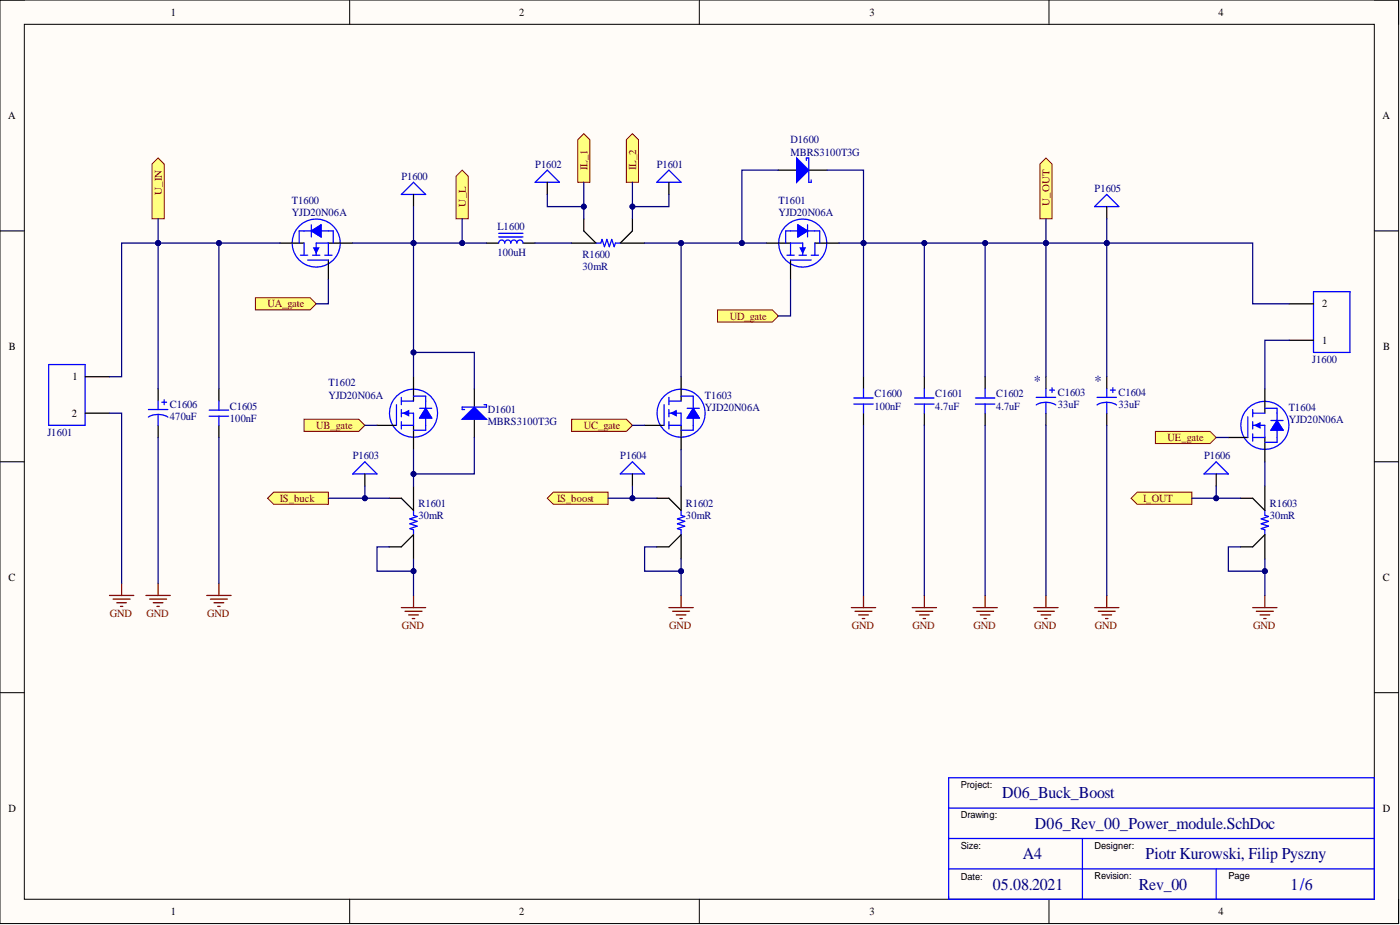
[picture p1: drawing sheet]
<svg xmlns="http://www.w3.org/2000/svg" width="292mm" height="193mm" viewBox="0 0 292 193" stroke-linecap="round" stroke-linejoin="round" font-family="sans-serif">
<defs><g id="words">
<g font-size="3.5" fill="#000080">
<text x="209.1" y="166.6">D06_Buck_Boost</text>
<text x="215.9" y="172.9">D06_Rev_00_Power_module.SchDoc</text>
<text x="213.4" y="179.2">A4</text>
<text x="239" y="179.2">Piotr Kurowski, Filip Pyszny</text>
<text x="207.1" y="185.6">05.08.2021</text>
<text x="237.6" y="185.6">Rev_00</text>
<text x="269.2" y="185.6">1/6</text>
</g>
<g font-size="3.2" fill="#000080">
<text x="215.7" y="80.5">*</text>
<text x="228.4" y="80.5">*</text>
</g>
<g font-size="2.3">
<text x="35.6" y="3.3">1</text>
<text x="108.4" y="3.3">2</text>
<text x="181.4" y="3.3">3</text>
<text x="254.3" y="3.3">4</text>
<text x="1.7" y="24.8">A</text>
<text x="288.4" y="24.8">A</text>
<text x="275.8" y="64.1">2</text>
<text x="275.8" y="71.7">1</text>
<text x="1.9" y="73">B</text>
<text x="288.6" y="73">B</text>
<text x="15.1" y="79.4">1</text>
<text x="15" y="87">2</text>
<text x="1.8" y="121.2">C</text>
<text x="288.5" y="121.2">C</text>
<text x="1.8" y="169.3">D</text>
<text x="288.5" y="169.3">D</text>
<text x="35.6" y="190.9">1</text>
<text x="108.4" y="190.9">2</text>
<text x="181.4" y="190.9">3</text>
<text x="254.3" y="190.9">4</text>
</g>
<g font-size="2.3" fill="#000080">
<text x="164.9" y="29.9">D1600</text>
<text x="111.7" y="35">P1602</text>
<text x="137" y="35">P1601</text>
<text x="164.9" y="32.5">MBRS3100T3G</text>
<text x="83.7" y="37.5">P1600</text>
<text x="228.4" y="40.1">P1605</text>
<text x="60.9" y="42.6">T1600</text>
<text x="60.9" y="45.1">YJD20N06A</text>
<text x="103.8" y="47.9">L1600</text>
<text x="162.4" y="42.6">T1601</text>
<text x="162.4" y="45.1">YJD20N06A</text>
<text x="103.8" y="53.5">100uH</text>
<text x="121.5" y="53.7">R1600</text>
<text x="121.5" y="56.3">30mR</text>
<text x="273.8" y="75.8">J1600</text>
<text x="68.5" y="80.6">T1602</text>
<text x="68.5" y="83.2">YJD20N06A</text>
<text x="147.1" y="83.2">T1603</text>
<text x="182.4" y="82.9">C1600</text>
<text x="195.1" y="82.9">C1601</text>
<text x="207.8" y="82.9">C1602</text>
<text x="220.7" y="82.6">C1603</text>
<text x="233.4" y="82.6">C1604</text>
<text x="35.4" y="85.2">C1606</text>
<text x="35.4" y="87.7">470uF</text>
<text x="48" y="85.4">C1605</text>
<text x="48" y="88">100nF</text>
<text x="101.8" y="86.2">D1601</text>
<text x="101.8" y="88.7">MBRS3100T3G</text>
<text x="147.1" y="85.8">YJD20N06A</text>
<text x="182.4" y="85.4">100nF</text>
<text x="195.1" y="85.4">4.7uF</text>
<text x="207.8" y="85.4">4.7uF</text>
<text x="220.7" y="85.2">33uF</text>
<text x="233.4" y="85.2">33uF</text>
<text x="268.9" y="85.8">T1604</text>
<text x="268.9" y="88.3">YJD20N06A</text>
<text x="9.9" y="91">J1601</text>
<text x="73.6" y="95.8">P1603</text>
<text x="129.4" y="95.8">P1604</text>
<text x="251.2" y="95.8">P1606</text>
<text x="87.3" y="105.7">R1601</text>
<text x="143.1" y="105.7">R1602</text>
<text x="264.9" y="105.7">R1603</text>
<text x="87.3" y="108.3">30mR</text>
<text x="143.1" y="108.3">30mR</text>
<text x="264.9" y="108.3">30mR</text>
</g>
<g font-size="2.3" fill="#800000">
<text x="55.8" y="64.1">UA_gate</text>
<text x="152.3" y="66.7">UD_gate</text>
<text x="66" y="89.5">UB_gate</text>
<text x="121.8" y="89.5">UC_gate</text>
<text x="243.6" y="92">UE_gate</text>
<text x="58.4" y="104.7">IS_buck</text>
<text x="116.2" y="104.7">IS_boost</text>
<text x="238.5" y="104.7">I_OUT</text>
<text x="22.9" y="128.8">GND</text>
<text x="30.5" y="128.8">GND</text>
<text x="43.2" y="128.8">GND</text>
<text x="83.8" y="131.3">GND</text>
<text x="139.6" y="131.3">GND</text>
<text x="177.7" y="131.3">GND</text>
<text x="190.4" y="131.3">GND</text>
<text x="203.1" y="131.3">GND</text>
<text x="215.8" y="131.3">GND</text>
<text x="228.5" y="131.3">GND</text>
<text x="261.4" y="131.3">GND</text>
</g>
<g font-size="2.2" fill="#800000">
<text x="122.6" y="35.5" transform="rotate(-90 122.6 35.5)">IL_1</text>
<text x="132.7" y="35.5" transform="rotate(-90 132.7 35.5)">IL_2</text>
<text x="33.7" y="40.6" transform="rotate(-90 33.7 40.6)">U_IN</text>
<text x="97.2" y="43.1" transform="rotate(-90 97.2 43.1)">U_L</text>
<text x="219" y="42.9" transform="rotate(-90 219 42.9)">U_OUT</text>
</g>
<g font-size="2">
<text x="200.5" y="164.4">Project:</text>
<text x="200.5" y="170.7">Drawing:</text>
<text x="200.5" y="177">Size:</text>
<text x="228.4" y="177">Designer:</text>
<text x="200.5" y="183.6">Date:</text>
<text x="228.4" y="183.4">Revision:</text>
<text x="256.3" y="183.4">Page</text>
</g>
</g></defs>
<path d="M0 0h291.8v192.7h-291.8z" fill-rule="evenodd" fill="#fffcf8"/>
<path d="M0 0h291.8v192.7h-291.8z" fill="none" stroke="#000" stroke-width=".21"/>
<path d="M5.1 5.1h281.6v182.5h-281.6z" fill-rule="evenodd" fill="#fffcf8"/>
<g fill="none" stroke="#000" stroke-width=".21">
<path d="M0 0h5.1M5.1 5.1h281.6v182.5h-281.6zM73 0v5.1M145.9 0v5.1M218.9 0v5.1M286.7 0h5.1v5.1M0 48.2h5.1M286.7 48.2h5.1M0 96.3h5.1M286.7 96.3h5.1M0 144.5h5.1M286.7 144.5h5.1"/>
<path d="M73 187.6v5.1M145.9 187.6v5.1M218.9 187.6v5.1M291.8 187.6v5.1"/>
</g>
<path d="M63.4 50.7v2.5M64.2 54.3h4.3M66 53.2v-2.5h2.5v2.5M68.3 46.3a5 5 0 0 0-7.3 4.2 5 5 0 0 0 7 4.8 5 5 0 0 0 1.2-8.4l-.7-.5M197.9 162.2h88.8v25.4h-88.8zM197.9 174.9h88.8M197.9 168.6h88.8M225.8 174.9v12.7M197.9 181.3h88.8M253.8 181.3v6.3" fill="none" stroke="#00f" stroke-width=".26"/>
<path d="M58.4 50.7h5M68.5 54.3v4M68.5 50.7h5.1" fill="none" stroke="#000" stroke-width=".26"/>
<path d="M65.5 51.7h1l-.5 1z" fill="#00f"/>
<path d="M63.4 48.2h5.1M65 46.9v2.5M65 48.2l2-1.3v2.5zM65.5 51.7h1l-.5 1z" fill="none" stroke="#00f" stroke-width=".26"/>
<path d="M65 48.2l2-1.3v2.5z" fill="#00f"/>
<path d="M65 48.2l2-1.3v2.5z" fill="none" stroke="#00f" stroke-width=".21"/>
<path d="M62.7 53.2h1.5M63.4 48.2h-1v2.5M65.2 53.2h1.5M67.8 53.2h1.5M68.5 48.2h1v2.5M82.7 84.4v4.3M83.7 86.2h2.6v2.5h-2.6M83.7 83.7h2.6M90.7 88.6a5 5 0 0 0-4.2-7.4 5 5 0 0 0-4.8 7 5 5 0 0 0 8.4 1.2l.5-.7" fill="none" stroke="#00f" stroke-width=".26"/>
<path d="M86.3 78.6v5.1M78.7 88.7h4M86.3 88.7v5.1" fill="none" stroke="#000" stroke-width=".26"/>
<path d="M84.2 86.2l1.1-.5v1z" fill="#00f"/>
<path d="M84.2 86.2l1.1-.5v1zM87.5 85.2h2.6M88.8 83.7v5M88.8 85.2l1.3 2h-2.6z" fill="none" stroke="#00f" stroke-width=".26"/>
<path d="M88.8 85.2l1.3 2h-2.6z" fill="#00f"/>
<path d="M88.8 85.2l1.3 2h-2.6z" fill="none" stroke="#00f" stroke-width=".21"/>
<path d="M83.7 82.9v1.5M83.7 85.4v1.6M83.7 88v1.5M86.3 82.6h2.5v1.1M88.8 88.7v1h-2.5M138.5 84.4v4.3M139.6 86.2h2.5v2.5h-2.5M139.6 83.7h2.5M146.5 88.6a5 5 0 0 0-4.2-7.4 5 5 0 0 0-4.8 7 5 5 0 0 0 8.5 1.2l.5-.7" fill="none" stroke="#00f" stroke-width=".26"/>
<path d="M142.1 78.6v5.1M134.5 88.7h4M142.1 88.7v5.1" fill="none" stroke="#000" stroke-width=".26"/>
<path d="M140.1 86.2l1-.5v1z" fill="#00f"/>
<path d="M140.1 86.2l1-.5v1zM143.4 85.2h2.5M144.6 83.7v5M144.6 85.2l1.3 2h-2.5z" fill="none" stroke="#00f" stroke-width=".26"/>
<path d="M144.6 85.2l1.3 2h-2.5z" fill="#00f"/>
<path d="M144.6 85.2l1.3 2h-2.5z" fill="none" stroke="#00f" stroke-width=".21"/>
<path d="M164.9 54.3h4.4M164.9 53.2v-2.5h2.6v2.5M165.1 46.3a5 5 0 0 1 7.4 4.2 5 5 0 0 1-7 4.8 5 5 0 0 1-1.2-8.4l.7-.5M170 50.7v2.5M139.6 82.9v1.5M139.6 85.4v1.6M139.6 88v1.5M142.1 82.6h2.5v1.1M144.6 88.7v1h-2.5" fill="none" stroke="#00f" stroke-width=".26"/>
<path d="M159.9 50.7h5M164.9 54.3v4M170 50.7h5.1" fill="none" stroke="#000" stroke-width=".26"/>
<path d="M167 51.7h1l-.5 1z" fill="#00f"/>
<path d="M164.9 48.2h5.1M166.5 46.9l2 1.3-2 1.2zM167 51.7h1l-.5 1zM168.5 46.9v2.5" fill="none" stroke="#00f" stroke-width=".26"/>
<path d="M166.5 46.9l2 1.3-2 1.2z" fill="#00f"/>
<path d="M166.5 46.9l2 1.3-2 1.2z" fill="none" stroke="#00f" stroke-width=".21"/>
<path d="M104 50.7a.63 .63 0 0 1 .7-.6 .63 .63 0 0 1 .6 .6 .63 .63 0 0 1 .6-.6 .63 .63 0 0 1 .7 .6 .63 .63 0 0 1 .6-.6 .63 .63 0 0 1 .6 .6 .63 .63 0 0 1 .7-.6 .63 .63 0 0 1 .6 .6M104 49.4h5.1M104 48.7h5.1M164.2 53.2h1.5M164.9 48.2h-1v2.5M166.7 53.2h1.5M169.3 53.2h1.5M170 48.2h1v2.5M178.1 83h4.1M178.1 84.3h4.1M180.2 81.1v1.9M180.2 84.3v1.9" fill="none" stroke="#00f" stroke-width=".26"/>
<path d="M101.5 50.7h2.5M109.1 50.7h2.6M180.2 78.6v2.5M180.2 86.2v2.5" fill="none" stroke="#000" stroke-width=".26"/>
<path d="M83.7 126.8h5.1M84.5 127.5h3.6M85.3 128.3h2M86 129h.5M86.3 124.2v2.6M139.6 126.8h5M140.3 127.5h3.6M141.1 128.3h2M141.8 129h.6M142.1 124.2v2.6" fill="none" stroke="#800000" stroke-width=".26"/>
<path d="M53.3 62.1h11.4l1.3 1.3-1.3 1.2h-11.4z" fill-rule="evenodd" fill="#ffff80"/>
<path d="M53.3 62.1h11.4l1.3 1.3-1.3 1.2h-11.4z" fill="none" stroke="#800000" stroke-width=".21"/>
<path d="M63.4 87.5h11.5l1.2 1.2-1.2 1.3h-11.5z" fill-rule="evenodd" fill="#ffff80"/>
<path d="M63.4 87.5h11.5l1.2 1.2-1.2 1.3h-11.5z" fill="none" stroke="#800000" stroke-width=".21"/>
<path d="M119.3 87.5h11.4l1.3 1.2-1.3 1.3h-11.4z" fill-rule="evenodd" fill="#ffff80"/>
<path d="M119.3 87.5h11.4l1.3 1.2-1.3 1.3h-11.4z" fill="none" stroke="#800000" stroke-width=".21"/>
<path d="M149.7 64.6h11.4l1.3 1.3-1.3 1.3h-11.4z" fill-rule="evenodd" fill="#ffff80"/>
<path d="M149.7 64.6h11.4l1.3 1.3-1.3 1.3h-11.4z" fill="none" stroke="#800000" stroke-width=".21"/>
<path d="M120.5 29.2l1.3-1.3 1.3 1.3v8.8h-2.6z" fill-rule="evenodd" fill="#ffff80"/>
<path d="M120.5 29.2l1.3-1.3 1.3 1.3v8.8h-2.6z" fill="none" stroke="#800000" stroke-width=".21"/>
<path d="M130.7 29.2l1.3-1.3 1.2 1.3v8.8h-2.5z" fill-rule="evenodd" fill="#ffff80"/>
<path d="M130.7 29.2l1.3-1.3 1.2 1.3v8.8h-2.5z" fill="none" stroke="#800000" stroke-width=".21"/>
<path d="M55.8 103.9l1.3-1.2h11.4v2.5h-11.4z" fill-rule="evenodd" fill="#ffff80"/>
<path d="M55.8 103.9l1.3-1.2h11.4v2.5h-11.4z" fill="none" stroke="#800000" stroke-width=".21"/>
<path d="M114.2 103.9l1.3-1.2h11.4v2.5h-11.4z" fill-rule="evenodd" fill="#ffff80"/>
<path d="M114.2 103.9l1.3-1.2h11.4v2.5h-11.4z" fill="none" stroke="#800000" stroke-width=".21"/>
<path d="M177.6 126.8h5.1M178.4 127.5h3.5M179.1 128.3h2.1M179.9 129h.5M180.2 124.2v2.6M261.4 126.8h5M262.1 127.5h3.6M262.9 128.3h2M263.6 129h.6M263.9 124.2v2.6" fill="none" stroke="#800000" stroke-width=".26"/>
<path d="M274.1 60.8h7.6v12.7h-7.6z" fill="none" stroke="#00f" stroke-width=".26"/>
<path d="M269 71h5.1M269 63.4h5.1" fill="none" stroke="#000" stroke-width=".26"/>
<path d="M217 34.2l1.2-1.2 1.3 1.2v11.4h-2.5z" fill-rule="evenodd" fill="#ffff80"/>
<path d="M217 34.2l1.2-1.2 1.3 1.2v11.4h-2.5z" fill="none" stroke="#800000" stroke-width=".21"/>
<path d="M192.9 78.6v2.5M192.9 86.2v2.5" fill="none" stroke="#000" stroke-width=".26"/>
<path d="M190.8 83h4.1M190.8 84.3h4.1M192.9 81.1v1.9M192.9 84.3v1.9" fill="none" stroke="#00f" stroke-width=".26"/>
<path d="M190.3 126.8h5.1M191.1 127.5h3.5M191.8 128.3h2.1M192.6 129h.5M192.9 124.2v2.6" fill="none" stroke="#800000" stroke-width=".26"/>
<path d="M236 103.9l1.3-1.2h11.4v2.5h-11.4z" fill-rule="evenodd" fill="#ffff80"/>
<path d="M236 103.9l1.3-1.2h11.4v2.5h-11.4z" fill="none" stroke="#800000" stroke-width=".21"/>
<path d="M17.8 78.6h5M218.2 78.6v2.5M17.8 86.2h5M33 81.1v2.6M33 88.7v2.6M218.2 86.2v2.5" fill="none" stroke="#000" stroke-width=".26"/>
<g fill="none" stroke="#00f" stroke-width=".26">
<path d="M10.2 76.1h7.6v12.6h-7.6zM31 87a4 4 0 0 1 4 0M31 85.4h4M33 83.7v1.7M33 86.5v2.2M33.7 83.9h1.1M34.3 83.4v1M216.2 84.5a4 4 0 0 1 4.1 0M216.2 82.9h4.1M218.2 81.1v1.8M218.2 83.9v2.3M219 81.4h1"/>
<path d="M219.5 80.9v1"/>
</g>
<g fill="none" stroke="#800000" stroke-width=".26">
<path d="M22.8 124.2h5.1M23.6 125h3.6M24.4 125.7h2M25.1 126.5h.5M25.4 121.7v2.5M30.5 124.2h5M31.2 125h3.6M32 125.7h2M32.7 126.5h.5M33 121.7v2.5M215.7 126.8h5.1M216.5 127.5h3.5"/>
<path d="M217.2 128.3h2M218 129h.5M218.2 124.2v2.6"/>
</g>
<path d="M31.7 34.2l1.3-1.2 1.3 1.2v11.4h-2.6z" fill-rule="evenodd" fill="#ffff80"/>
<path d="M31.7 34.2l1.3-1.2 1.3 1.2v11.4h-2.6z" fill="none" stroke="#800000" stroke-width=".21"/>
<g fill="none" stroke="#000" stroke-width=".26">
<path d="M86.3 40.6v2.5M121.8 45.6v2.6l2.5 2.5h-5M132 45.6v2.6l-2.6 2.5h5.1M45.7 81.1v2.6M45.7 88.7v2.6M99 81.1v4.1M99 87.2v4.1M81.2 114.1h2.5l2.6-2.6v5.1M86.3 101.4v5.1l-2.6-2.6h-2.5M137 114.1h2.6l2.5-2.6v5.1M142.1 101.4v5.1l-2.5-2.6h-2.6M258.8 114.1h2.6l2.5-2.6v5.1"/>
<path d="M263.9 101.4v5.1l-2.5-2.6h-2.6"/>
</g>
<path d="M83.7 40.6l2.6-2.6 2.5 2.6zM124.3 50.7h1.1l.2-.8 .5 1.6 .5-1.6 .5 1.6 .5-1.6 .5 1.6 .3-.8h1M43.6 85.6h4.1M43.6 86.8h4.1M45.7 83.7v1.9M45.7 86.8v1.9M86.3 106.5v1l.7 .2-1.5 .6 1.5 .5-1.5 .5 1.5 .5-1.5 .5 .8 .2v1M142.1 106.5v1l.8 .2-1.6 .6 1.6 .5-1.6 .5 1.6 .5-1.6 .5 .8 .2v1M263.9 106.5v1l.8 .2-1.6 .6 1.6 .5-1.6 .5 1.6 .5-1.6 .5 .8 .2v1" fill="none" stroke="#00f" stroke-width=".26"/>
<path d="M43.1 124.2h5.1M43.9 125h3.6M44.7 125.7h2M45.4 126.5h.5M45.7 121.7v2.5" fill="none" stroke="#800000" stroke-width=".26"/>
<path d="M96.4 87.5l2.6-2.6 2.5 2.6z" fill="#00f"/>
<path d="M96.4 87.5l2.6-2.6 2.5 2.6zM101 84.4h.5v.5h-5.1v.5h.5" fill="none" stroke="#00f" stroke-width=".26"/>
<path d="M162.4 35.5h4.1M168.5 35.5h4.1" fill="none" stroke="#000" stroke-width=".26"/>
<path d="M166.2 33l2.5 2.5-2.5 2.5z" fill="#00f"/>
<path d="M166.2 33l2.5 2.5-2.5 2.5zM168.2 33.5v-.5h.5v5h.6v-.5M260.4 87v4.3M261.4 88.7h2.5v2.6h-2.5M261.4 86.2h2.5M268.3 91.1a5 5 0 0 0-4.2-7.4 5 5 0 0 0-4.8 7.1 5 5 0 0 0 8.5 1.2l.5-.8" fill="none" stroke="#00f" stroke-width=".26"/>
<path d="M256.3 91.3h4.1M263.9 81.1v5.1M263.9 91.3v5" fill="none" stroke="#000" stroke-width=".26"/>
<path d="M261.9 88.7l1-.5v1z" fill="#00f"/>
<path d="M261.9 88.7l1-.5v1zM265.2 87.7h2.5M266.4 86.2v5.1M266.4 87.7l1.3 2h-2.5z" fill="none" stroke="#00f" stroke-width=".26"/>
<path d="M266.4 87.7l1.3 2h-2.5z" fill="#00f"/>
<path d="M266.4 87.7l1.3 2h-2.5z" fill="none" stroke="#00f" stroke-width=".21"/>
<path d="M261.4 85.4v1.6M261.4 88v1.5M261.4 90.5v1.5M263.9 85.2h2.5v1M266.4 91.3v1h-2.5" fill="none" stroke="#00f" stroke-width=".26"/>
<path d="M241.1 90h11.4l1.3 1.3-1.3 1.2h-11.4z" fill-rule="evenodd" fill="#ffff80"/>
<path d="M241.1 90h11.4l1.3 1.3-1.3 1.2h-11.4z" fill="none" stroke="#800000" stroke-width=".21"/>
<path d="M114.2 38v2.6M139.6 38v2.6M230.9 43.1v2.5M205.5 78.6v2.5M230.9 78.6v2.5M76.1 98.9v2.5M132 98.9v2.5M205.5 86.2v2.5M230.9 86.2v2.5M253.8 98.9v2.5" fill="none" stroke="#000" stroke-width=".26"/>
<g fill="none" stroke="#00f" stroke-width=".26">
<path d="M111.7 38l2.5-2.5 2.5 2.5zM137 38l2.6-2.5 2.5 2.5zM228.4 43.1l2.5-2.5 2.6 2.5zM73.6 98.9l2.5-2.6 2.6 2.6zM129.4 98.9l2.6-2.6 2.5 2.6zM203.5 83h4.1M203.5 84.3h4.1M205.5 81.1v1.9M205.5 84.3v1.9M228.9 84.5a4 4 0 0 1 4.1 0M228.9 82.9h4M230.9 81.1v1.8"/>
<path d="M230.9 83.9v2.3M231.7 81.4h1M232.2 80.9v1M251.2 98.9l2.6-2.6 2.5 2.6z"/>
</g>
<path d="M203 126.8h5.1M203.8 127.5h3.5M204.5 128.3h2.1M205.3 129h.5M205.5 124.2v2.6M228.4 126.8h5.1M229.1 127.5h3.6M229.9 128.3h2M230.7 129h.5M230.9 124.2v2.6" fill="none" stroke="#800000" stroke-width=".26"/>
<path d="M58.4 50.7h-33v27.9h-2.6M22.8 86.2h2.6v35.5M263.9 96.3v5.1" fill="none" stroke="#000080" stroke-width=".26"/>
<circle cx="45.7" cy="50.7" r=".51" fill="#000080"/>
<circle cx="45.7" cy="50.7" r=".51" fill="none" stroke="#000080" stroke-width=".21"/>
<circle cx="33" cy="50.7" r=".51" fill="#000080"/>
<circle cx="33" cy="50.7" r=".51" fill="none" stroke="#000080" stroke-width=".21"/>
<path d="M68.5 58.3v5.1h-2.5M68.5 103.9h12.7" fill="none" stroke="#000080" stroke-width=".26"/>
<circle cx="76.1" cy="103.9" r=".51" fill="#000080"/>
<circle cx="76.1" cy="103.9" r=".51" fill="none" stroke="#000080" stroke-width=".21"/>
<path d="M73.6 50.7h27.9" fill="none" stroke="#000080" stroke-width=".26"/>
<circle cx="86.3" cy="50.7" r=".51" fill="#000080"/>
<circle cx="86.3" cy="50.7" r=".51" fill="none" stroke="#000080" stroke-width=".21"/>
<circle cx="96.4" cy="50.7" r=".51" fill="#000080"/>
<circle cx="96.4" cy="50.7" r=".51" fill="none" stroke="#000080" stroke-width=".21"/>
<path d="M76.1 88.7h2.6M81.2 114.1h-2.5v5.1h7.6" fill="none" stroke="#000080" stroke-width=".26"/>
<circle cx="86.3" cy="119.2" r=".51" fill="#000080"/>
<circle cx="86.3" cy="119.2" r=".51" fill="none" stroke="#000080" stroke-width=".21"/>
<path d="M99 91.3v7.6h-12.7" fill="none" stroke="#000080" stroke-width=".26"/>
<circle cx="86.3" cy="98.9" r=".51" fill="#000080"/>
<circle cx="86.3" cy="98.9" r=".51" fill="none" stroke="#000080" stroke-width=".21"/>
<path d="M86.3 73.5h12.7v7.6" fill="none" stroke="#000080" stroke-width=".26"/>
<circle cx="86.3" cy="73.5" r=".51" fill="#000080"/>
<circle cx="86.3" cy="73.5" r=".51" fill="none" stroke="#000080" stroke-width=".21"/>
<path d="M111.7 50.7h7.6M114.2 40.6v2.5h7.6" fill="none" stroke="#000080" stroke-width=".26"/>
<circle cx="121.8" cy="43.1" r=".51" fill="#000080"/>
<circle cx="121.8" cy="43.1" r=".51" fill="none" stroke="#000080" stroke-width=".21"/>
<path d="M126.9 103.9h10.1" fill="none" stroke="#000080" stroke-width=".26"/>
<circle cx="132" cy="103.9" r=".51" fill="#000080"/>
<circle cx="132" cy="103.9" r=".51" fill="none" stroke="#000080" stroke-width=".21"/>
<path d="M139.6 40.6v2.5h-7.6M132 88.7h2.5" fill="none" stroke="#000080" stroke-width=".26"/>
<circle cx="132" cy="43.1" r=".51" fill="#000080"/>
<circle cx="132" cy="43.1" r=".51" fill="none" stroke="#000080" stroke-width=".21"/>
<path d="M137 114.1h-2.5v5.1h7.6" fill="none" stroke="#000080" stroke-width=".26"/>
<circle cx="142.1" cy="119.2" r=".51" fill="#000080"/>
<circle cx="142.1" cy="119.2" r=".51" fill="none" stroke="#000080" stroke-width=".21"/>
<path d="M134.5 50.7h25.4" fill="none" stroke="#000080" stroke-width=".26"/>
<circle cx="142.1" cy="50.7" r=".51" fill="#000080"/>
<circle cx="142.1" cy="50.7" r=".51" fill="none" stroke="#000080" stroke-width=".21"/>
<circle cx="154.8" cy="50.7" r=".51" fill="#000080"/>
<circle cx="154.8" cy="50.7" r=".51" fill="none" stroke="#000080" stroke-width=".21"/>
<path d="M162.4 35.5h-7.6v15.2" fill="none" stroke="#000080" stroke-width=".26"/>
<circle cx="154.8" cy="50.7" r=".51" fill="#000080"/>
<circle cx="154.8" cy="50.7" r=".51" fill="none" stroke="#000080" stroke-width=".21"/>
<path d="M172.6 35.5h7.6v15.2M164.9 58.3v7.6h-2.5" fill="none" stroke="#000080" stroke-width=".26"/>
<circle cx="180.2" cy="50.7" r=".51" fill="#000080"/>
<circle cx="180.2" cy="50.7" r=".51" fill="none" stroke="#000080" stroke-width=".21"/>
<path d="M175.1 50.7h43.1" fill="none" stroke="#000080" stroke-width=".26"/>
<circle cx="180.2" cy="50.7" r=".51" fill="#000080"/>
<circle cx="180.2" cy="50.7" r=".51" fill="none" stroke="#000080" stroke-width=".21"/>
<circle cx="192.9" cy="50.7" r=".51" fill="#000080"/>
<circle cx="192.9" cy="50.7" r=".51" fill="none" stroke="#000080" stroke-width=".21"/>
<circle cx="205.5" cy="50.7" r=".51" fill="#000080"/>
<circle cx="205.5" cy="50.7" r=".51" fill="none" stroke="#000080" stroke-width=".21"/>
<circle cx="218.2" cy="50.7" r=".51" fill="#000080"/>
<circle cx="218.2" cy="50.7" r=".51" fill="none" stroke="#000080" stroke-width=".21"/>
<path d="M218.2 50.7h12.7" fill="none" stroke="#000080" stroke-width=".26"/>
<circle cx="230.9" cy="50.7" r=".51" fill="#000080"/>
<circle cx="230.9" cy="50.7" r=".51" fill="none" stroke="#000080" stroke-width=".21"/>
<circle cx="218.2" cy="50.7" r=".51" fill="#000080"/>
<circle cx="218.2" cy="50.7" r=".51" fill="none" stroke="#000080" stroke-width=".21"/>
<path d="M230.9 50.7h30.5v12.7h7.6" fill="none" stroke="#000080" stroke-width=".26"/>
<circle cx="230.9" cy="50.7" r=".51" fill="#000080"/>
<circle cx="230.9" cy="50.7" r=".51" fill="none" stroke="#000080" stroke-width=".21"/>
<path d="M248.7 103.9h10.1" fill="none" stroke="#000080" stroke-width=".26"/>
<circle cx="253.8" cy="103.9" r=".51" fill="#000080"/>
<circle cx="253.8" cy="103.9" r=".51" fill="none" stroke="#000080" stroke-width=".21"/>
<path d="M253.8 91.3h2.5M258.8 114.1h-2.5v5.1h7.6" fill="none" stroke="#000080" stroke-width=".26"/>
<circle cx="263.9" cy="119.2" r=".51" fill="#000080"/>
<circle cx="263.9" cy="119.2" r=".51" fill="none" stroke="#000080" stroke-width=".21"/>
<path d="M33 50.7v30.4M269 71h-5.1v10.1M33 91.3v30.4" fill="none" stroke="#000080" stroke-width=".26"/>
<circle cx="33" cy="50.7" r=".51" fill="#000080"/>
<circle cx="33" cy="50.7" r=".51" fill="none" stroke="#000080" stroke-width=".21"/>
<path d="M33 45.6v5.1" fill="none" stroke="#000080" stroke-width=".26"/>
<circle cx="33" cy="50.7" r=".51" fill="#000080"/>
<circle cx="33" cy="50.7" r=".51" fill="none" stroke="#000080" stroke-width=".21"/>
<path d="M45.7 50.7v30.4M45.7 91.3v30.4" fill="none" stroke="#000080" stroke-width=".26"/>
<circle cx="45.7" cy="50.7" r=".51" fill="#000080"/>
<circle cx="45.7" cy="50.7" r=".51" fill="none" stroke="#000080" stroke-width=".21"/>
<path d="M76.1 101.4v2.5" fill="none" stroke="#000080" stroke-width=".26"/>
<circle cx="76.1" cy="103.9" r=".51" fill="#000080"/>
<circle cx="76.1" cy="103.9" r=".51" fill="none" stroke="#000080" stroke-width=".21"/>
<path d="M86.3 116.6v7.6" fill="none" stroke="#000080" stroke-width=".26"/>
<circle cx="86.3" cy="119.2" r=".51" fill="#000080"/>
<circle cx="86.3" cy="119.2" r=".51" fill="none" stroke="#000080" stroke-width=".21"/>
<path d="M86.3 93.8v7.6" fill="none" stroke="#000080" stroke-width=".26"/>
<circle cx="86.3" cy="98.9" r=".51" fill="#000080"/>
<circle cx="86.3" cy="98.9" r=".51" fill="none" stroke="#000080" stroke-width=".21"/>
<path d="M86.3 50.7v27.9" fill="none" stroke="#000080" stroke-width=".26"/>
<circle cx="86.3" cy="73.5" r=".51" fill="#000080"/>
<circle cx="86.3" cy="73.5" r=".51" fill="none" stroke="#000080" stroke-width=".21"/>
<circle cx="86.3" cy="50.7" r=".51" fill="#000080"/>
<circle cx="86.3" cy="50.7" r=".51" fill="none" stroke="#000080" stroke-width=".21"/>
<path d="M86.3 43.1v7.6" fill="none" stroke="#000080" stroke-width=".26"/>
<circle cx="86.3" cy="50.7" r=".51" fill="#000080"/>
<circle cx="86.3" cy="50.7" r=".51" fill="none" stroke="#000080" stroke-width=".21"/>
<path d="M121.8 38v7.6" fill="none" stroke="#000080" stroke-width=".26"/>
<circle cx="121.8" cy="43.1" r=".51" fill="#000080"/>
<circle cx="121.8" cy="43.1" r=".51" fill="none" stroke="#000080" stroke-width=".21"/>
<path d="M132 101.4v2.5" fill="none" stroke="#000080" stroke-width=".26"/>
<circle cx="132" cy="103.9" r=".51" fill="#000080"/>
<circle cx="132" cy="103.9" r=".51" fill="none" stroke="#000080" stroke-width=".21"/>
<path d="M132 38v7.6" fill="none" stroke="#000080" stroke-width=".26"/>
<circle cx="132" cy="43.1" r=".51" fill="#000080"/>
<circle cx="132" cy="43.1" r=".51" fill="none" stroke="#000080" stroke-width=".21"/>
<path d="M142.1 116.6v7.6" fill="none" stroke="#000080" stroke-width=".26"/>
<circle cx="142.1" cy="119.2" r=".51" fill="#000080"/>
<circle cx="142.1" cy="119.2" r=".51" fill="none" stroke="#000080" stroke-width=".21"/>
<path d="M142.1 50.7v27.9M142.1 93.8v7.6" fill="none" stroke="#000080" stroke-width=".26"/>
<circle cx="142.1" cy="50.7" r=".51" fill="#000080"/>
<circle cx="142.1" cy="50.7" r=".51" fill="none" stroke="#000080" stroke-width=".21"/>
<path d="M180.2 50.7v27.9M180.2 88.7v35.5" fill="none" stroke="#000080" stroke-width=".26"/>
<circle cx="180.2" cy="50.7" r=".51" fill="#000080"/>
<circle cx="180.2" cy="50.7" r=".51" fill="none" stroke="#000080" stroke-width=".21"/>
<path d="M192.9 50.7v27.9M192.9 88.7v35.5" fill="none" stroke="#000080" stroke-width=".26"/>
<circle cx="192.9" cy="50.7" r=".51" fill="#000080"/>
<circle cx="192.9" cy="50.7" r=".51" fill="none" stroke="#000080" stroke-width=".21"/>
<path d="M205.5 50.7v27.9M205.5 88.7v35.5" fill="none" stroke="#000080" stroke-width=".26"/>
<circle cx="205.5" cy="50.7" r=".51" fill="#000080"/>
<circle cx="205.5" cy="50.7" r=".51" fill="none" stroke="#000080" stroke-width=".21"/>
<path d="M218.2 45.6v33M218.2 88.7v35.5" fill="none" stroke="#000080" stroke-width=".26"/>
<circle cx="218.2" cy="50.7" r=".51" fill="#000080"/>
<circle cx="218.2" cy="50.7" r=".51" fill="none" stroke="#000080" stroke-width=".21"/>
<path d="M230.9 45.6v33M230.9 88.7v35.5" fill="none" stroke="#000080" stroke-width=".26"/>
<circle cx="230.9" cy="50.7" r=".51" fill="#000080"/>
<circle cx="230.9" cy="50.7" r=".51" fill="none" stroke="#000080" stroke-width=".21"/>
<path d="M253.8 101.4v2.5" fill="none" stroke="#000080" stroke-width=".26"/>
<circle cx="253.8" cy="103.9" r=".51" fill="#000080"/>
<circle cx="253.8" cy="103.9" r=".51" fill="none" stroke="#000080" stroke-width=".21"/>
<path d="M263.9 116.6v7.6" fill="none" stroke="#000080" stroke-width=".26"/>
<circle cx="263.9" cy="119.2" r=".51" fill="#000080"/>
<circle cx="263.9" cy="119.2" r=".51" fill="none" stroke="#000080" stroke-width=".21"/>
<path d="M95.2 36.8l1.2-1.3 1.3 1.3v8.8h-2.5z" fill-rule="evenodd" fill="#ffff80"/>
<path d="M95.2 36.8l1.2-1.3 1.3 1.3v8.8h-2.5z" fill="none" stroke="#800000" stroke-width=".21"/>
<path d="M96.4 45.6v5.1" fill="none" stroke="#000080" stroke-width=".26"/>
<circle cx="96.4" cy="50.7" r=".51" fill="#000080"/>
<circle cx="96.4" cy="50.7" r=".51" fill="none" stroke="#000080" stroke-width=".21"/>
<use href="#words"/>
</svg>
